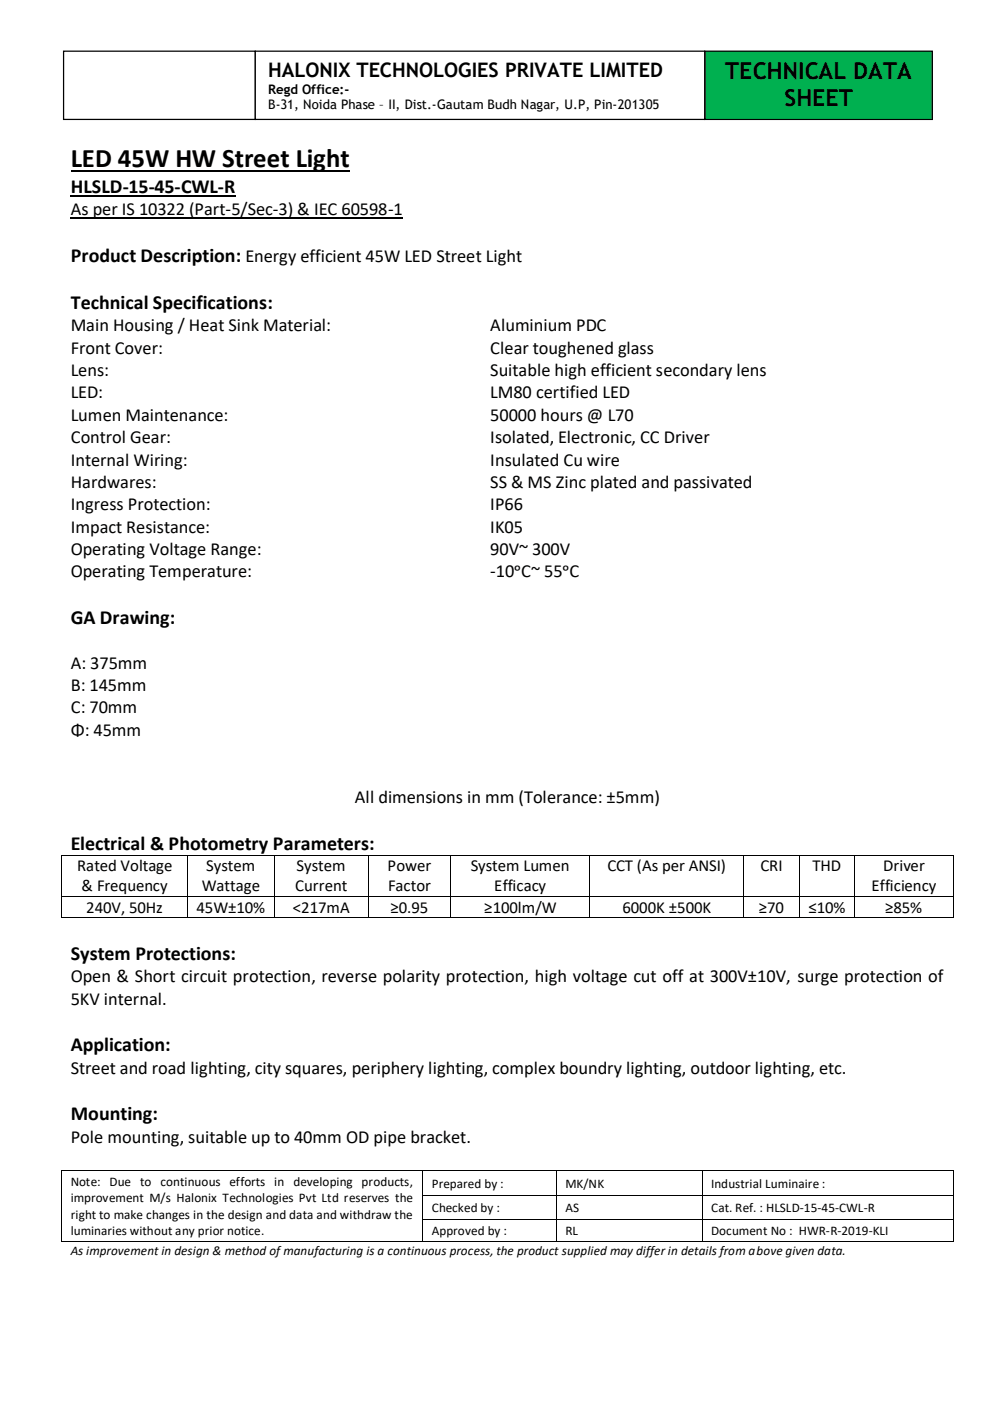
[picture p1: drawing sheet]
<svg xmlns="http://www.w3.org/2000/svg" width="210mm" height="297mm" viewBox="0 0 210 297" stroke-linecap="round" stroke-linejoin="round" font-family="sans-serif">
<defs><g id="words">
<text font-size="5.7" x="15" y="35.3">LED 45W HW Street Light</text>
<g font-size="4.9">
<text x="153.7" y="16.7">TECHNICAL DATA</text>
<text x="166.3" y="22.4">SHEET</text>
</g>
<g font-size="4.2">
<text x="56.8" y="16.3">HALONIX TECHNOLOGIES PRIVATE LIMITED</text>
<text x="15" y="40.9">HLSLD-15-45-CWL-R</text>
<text x="15" y="55.6">Product Description: Energy efficient 45W LED Street Light</text>
<text x="15" y="65.5">Technical Specifications:</text>
<text x="15" y="132.2">GA Drawing:</text>
<text x="15" y="180.1">Electrical &amp; Photometry Parameters:</text>
<text x="15" y="203.4">System Protections:</text>
<text x="15" y="222.8">Application:</text>
<text x="15" y="237.5">Mounting:</text>
</g>
<g font-size="3.9">
<text x="15" y="45.7">As per IS 10322 (Part-5/Sec-3) &amp; IEC 60598-1</text>
<text x="15" y="70.2">Main Housing / Heat Sink Material:</text>
<text x="103.9" y="70.2">Aluminium PDC</text>
<text x="15" y="74.9">Front Cover:</text>
<text x="103.9" y="74.9">Clear toughened glass</text>
<text x="15" y="79.7">Lens:</text>
<text x="103.9" y="79.7">Suitable high efficient secondary lens</text>
<text x="15" y="84.4">LED:</text>
<text x="15" y="89.2">Lumen Maintenance:</text>
<text x="103.9" y="84.4">LM80 certified LED</text>
<text x="103.9" y="89.2">50000 hours @ L70</text>
<text x="15" y="93.9">Control Gear:</text>
<text x="103.9" y="93.9">Isolated, Electronic, CC Driver</text>
<text x="15" y="98.7">Internal Wiring:</text>
<text x="103.9" y="98.7">Insulated Cu wire</text>
<text x="15" y="103.4">Hardwares:</text>
<text x="103.9" y="103.4">SS &amp; MS Zinc plated and passivated</text>
<text x="15" y="108.2">Ingress Protection:</text>
<text x="15" y="112.9">Impact Resistance:</text>
<text x="103.9" y="108.2">IP66</text>
<text x="103.9" y="112.9">IK05</text>
<text x="15" y="117.6">Operating Voltage Range:</text>
<text x="103.9" y="117.6">90V~ 300V</text>
<text x="15" y="122.3">Operating Temperature:</text>
<text x="103.9" y="122.3">-10ᵒC~ 55ᵒC</text>
<text x="15" y="141.7">A: 375mm</text>
<text x="15" y="146.4">B: 145mm</text>
<text x="15" y="151.2">C: 70mm</text>
<text x="15" y="155.9">Φ: 45mm</text>
<text x="75.2" y="170.1">All dimensions in mm (Tolerance: ±5mm)</text>
<text x="15" y="208.2">Open &amp; Short circuit protection, reverse polarity protection, high voltage cut off at 300V±10V, surge protection of</text>
<text x="15" y="212.9">5KV internal.</text>
<text x="15" y="227.6">Street and road lighting, city squares, periphery lighting, complex boundry lighting, outdoor lighting, etc.</text>
<text x="15" y="242.2">Pole mounting, suitable up to 40mm OD pipe bracket.</text>
</g>
<g font-size="3.6">
<text x="16.3" y="184.6">Rated Voltage</text>
<text x="43.7" y="184.6">System</text>
<text x="62.8" y="184.6">System</text>
<text x="82.2" y="184.6">Power</text>
<text x="99.8" y="184.6">System Lumen</text>
<text x="128.7" y="184.6">CCT (As per ANSI)</text>
<text x="161.2" y="184.6">CRI</text>
<text x="172.2" y="184.6">THD</text>
<text x="187.2" y="184.6">Driver</text>
<text x="17.3" y="188.9">&amp; Frequency</text>
<text x="42.8" y="188.9">Wattage</text>
<text x="62.6" y="188.9">Current</text>
<text x="82.2" y="188.9">Factor</text>
<text x="104.8" y="188.9">Efficacy</text>
<text x="184.7" y="188.9">Efficiency</text>
<text x="18.3" y="193.4">240V, 50Hz</text>
<text x="41.7" y="193.4">45W±10%</text>
<text x="62.1" y="193.4">&lt;217mA</text>
<text x="82.8" y="193.4">≥0.95</text>
<text x="102.7" y="193.4">≥100lm/W</text>
<text x="132" y="193.4">6000K ±500K</text>
<text x="160.8" y="193.4">≥70</text>
<text x="171.3" y="193.4">≤10%</text>
<text x="187.6" y="193.4">≥85%</text>
</g>
<g font-size="2.8">
<text x="56.8" y="19.9">Regd Office:-</text>
<text x="56.8" y="23.2">B-31, Noida Phase – II, Dist.-Gautam Budh Nagar, U.P, Pin-201305</text>
<text x="15" y="251.4">Note: Due to continuous efforts in developing products,</text>
<text x="91.6" y="251.7">Prepared by :</text>
<text x="119.9" y="251.7">MK/NK</text>
<text x="150.8" y="251.7">Industrial Luminaire :</text>
<text x="15" y="254.8">improvement M/s Halonix Technologies Pvt Ltd reserves the</text>
<text x="91.6" y="256.9">Checked by :</text>
<text x="119.9" y="256.9">AS</text>
<text x="150.8" y="256.9">Cat. Ref. : HLSLD-15-45-CWL-R</text>
<text x="15" y="258.3">right to make changes in the design and data and withdraw the</text>
<text x="15" y="261.7">luminaries without any prior notice.</text>
<text x="91.6" y="261.7">Approved by :</text>
<text x="119.9" y="261.7">RL</text>
<text x="150.8" y="261.7">Document No : HWR-R-2019-KLI</text>
<text x="15" y="265.9">As improvement in design &amp; method of manufacturing is a continuous process, the product supplied may differ in details from above given data.</text>
</g>
</g></defs>
<path d="M15 36.2h59.1" fill="none" stroke="#000" stroke-width=".34"/>
<path d="M15 41.5h35M15 46.2h70.4" fill="none" stroke="#000" stroke-width=".25"/>
<g fill="#000">
<path d="M13 181.2h.1v.1h-.1z" fill-rule="evenodd"/>
<path d="M13 181.2h.1v.1h-.1z" fill-rule="evenodd"/>
<path d="M13 190h.1v.1h-.1z" fill-rule="evenodd"/>
<path d="M13 194.4h.1v.2h-.1z" fill-rule="evenodd"/>
<path d="M13 194.4h.1v.2h-.1z" fill-rule="evenodd"/>
<path d="M39.6 181.2h.2v.1h-.2z" fill-rule="evenodd"/>
<path d="M39.6 190h.2v.1h-.2z" fill-rule="evenodd"/>
<path d="M39.6 194.4h.2v.2h-.2z" fill-rule="evenodd"/>
<path d="M58 181.2h.2v.1h-.2z" fill-rule="evenodd"/>
<path d="M58 190h.2v.1h-.2z" fill-rule="evenodd"/>
<path d="M58 194.4h.2v.2h-.2z" fill-rule="evenodd"/>
<path d="M77.9 181.2h.2v.1h-.2z" fill-rule="evenodd"/>
<path d="M77.9 190h.2v.1h-.2z" fill-rule="evenodd"/>
<path d="M77.9 194.4h.2v.2h-.2z" fill-rule="evenodd"/>
<path d="M95.4 181.2h.1v.1h-.1z" fill-rule="evenodd"/>
<path d="M95.4 190h.1v.1h-.1z" fill-rule="evenodd"/>
<path d="M95.4 194.4h.1v.2h-.1z" fill-rule="evenodd"/>
<path d="M124.9 181.2h.2v.1h-.2z" fill-rule="evenodd"/>
<path d="M124.9 190h.2v.1h-.2z" fill-rule="evenodd"/>
<path d="M124.9 194.4h.2v.2h-.2z" fill-rule="evenodd"/>
<path d="M157.5 181.2h.1v.1h-.1z" fill-rule="evenodd"/>
<path d="M157.5 190h.1v.1h-.1z" fill-rule="evenodd"/>
<path d="M157.5 194.4h.1v.2h-.1z" fill-rule="evenodd"/>
<path d="M169.3 181.2h.2v.1h-.2z" fill-rule="evenodd"/>
<path d="M169.3 190h.2v.1h-.2z" fill-rule="evenodd"/>
<path d="M169.3 194.4h.2v.2h-.2z" fill-rule="evenodd"/>
<path d="M181 181.2h.2v.1h-.2z" fill-rule="evenodd"/>
<path d="M181 190h.2v.1h-.2z" fill-rule="evenodd"/>
<path d="M181 194.4h.2v.2h-.2z" fill-rule="evenodd"/>
<path d="M201.9 181.2h.2v.1h-.2z" fill-rule="evenodd"/>
<path d="M201.9 181.2h.2v.1h-.2z" fill-rule="evenodd"/>
<path d="M201.9 190h.2v.1h-.2z" fill-rule="evenodd"/>
<path d="M201.9 194.4h.2v.2h-.2z" fill-rule="evenodd"/>
<path d="M201.9 194.4h.2v.2h-.2z" fill-rule="evenodd"/>
<path d="M13 248h.1v.1h-.1z" fill-rule="evenodd"/>
<path d="M13 248h.1v.1h-.1z" fill-rule="evenodd"/>
<path d="M13 253.4h.1v.2h-.1z" fill-rule="evenodd"/>
<path d="M13 258.3h.1v.2h-.1z" fill-rule="evenodd"/>
<path d="M89.5 248h.2v.1h-.2z" fill-rule="evenodd"/>
<path d="M89.5 253.4h.2v.2h-.2z" fill-rule="evenodd"/>
<path d="M89.5 258.3h.2v.2h-.2z" fill-rule="evenodd"/>
<path d="M117.8 248h.2v.1h-.2z" fill-rule="evenodd"/>
<path d="M117.8 253.4h.2v.2h-.2z" fill-rule="evenodd"/>
<path d="M117.8 258.3h.2v.2h-.2z" fill-rule="evenodd"/>
<path d="M148.7 248h.2v.1h-.2z" fill-rule="evenodd"/>
<path d="M148.7 253.4h.2v.2h-.2z" fill-rule="evenodd"/>
<path d="M148.7 258.3h.2v.2h-.2z" fill-rule="evenodd"/>
<path d="M201.9 248h.2v.1h-.2z" fill-rule="evenodd"/>
<path d="M201.9 248h.2v.1h-.2z" fill-rule="evenodd"/>
<path d="M201.9 253.4h.2v.2h-.2z" fill-rule="evenodd"/>
<path d="M201.9 258.3h.2v.2h-.2z" fill-rule="evenodd"/>
<path d="M13 263.1h.1v.2h-.1z" fill-rule="evenodd"/>
<path d="M13 263.1h.1v.2h-.1z" fill-rule="evenodd"/>
<path d="M89.5 263.1h.2v.2h-.2z" fill-rule="evenodd"/>
<path d="M117.8 263.1h.2v.2h-.2z" fill-rule="evenodd"/>
<path d="M148.7 263.1h.2v.2h-.2z" fill-rule="evenodd"/>
<path d="M201.9 263.1h.2v.2h-.2z" fill-rule="evenodd"/>
<path d="M201.9 263.1h.2v.2h-.2z" fill-rule="evenodd"/>
</g>
<g fill="none" stroke="#000" stroke-width=".21">
<path d="M13 181.3v8.7M13 190.1v4.3M13.1 181.2h26.5M13.1 190h26.5M13.1 194.5h26.5M39.7 181.3v8.7M39.7 190.1v4.3M39.8 181.2h18.2M39.8 190h18.2M39.8 194.5h18.2M58.1 181.3v8.7M58.1 190.1v4.3"/>
<path d="M58.2 181.2h19.7M58.2 190h19.7M58.2 194.5h19.7M78 181.3v8.7M78 190.1v4.3M78.1 181.2h17.3M78.1 190h17.3M78.1 194.5h17.3M95.5 181.3v8.7M95.5 190.1v4.3M95.5 181.2h29.4M95.5 190h29.4"/>
<path d="M95.5 194.5h29.4M125 181.3v8.7M125 190.1v4.3M125.1 181.2h32.4M125.1 190h32.4M125.1 194.5h32.4M157.5 181.3v8.7M157.5 190.1v4.3M157.6 181.2h11.7M157.6 190h11.7M157.6 194.5h11.7M169.4 181.3v8.7"/>
<path d="M169.4 190.1v4.3M169.5 181.2h11.5M169.5 190h11.5M169.5 194.5h11.5M181.1 181.3v8.7M181.1 190.1v4.3M181.2 181.2h20.7M181.2 190h20.7M181.2 194.5h20.7M202 181.3v8.7M202 190.1v4.3M13 248.1v5.3"/>
<path d="M13 253.6v4.7M13 258.5v4.6M13.1 248.1h76.4M89.6 248.1v5.3M89.6 253.6v4.7M89.6 258.5v4.6M89.7 248.1h28.1M89.7 253.5h28.1M89.7 258.4h28.1M117.9 248.1v5.3M117.9 253.6v4.7M117.9 258.5v4.6"/>
<path d="M118 248.1h30.7M118 253.5h30.7M118 258.4h30.7M148.8 248.1v5.3M148.8 253.6v4.7M148.8 258.5v4.6M148.9 248.1h53M148.9 253.5h53M148.9 258.4h53M202 248.1v5.3M202 253.6v4.7M202 258.5v4.6"/>
<path d="M13.1 263.2h76.4M89.7 263.2h28.1M118 263.2h30.7M148.9 263.2h53"/>
</g>
<path d="M149.4 10.8h48.2v14.5h-48.2z" fill-rule="evenodd" fill="#00b050"/>
<path d="M149.4 10.8h48.2v14.5h-48.2z" fill="none" stroke="#000" stroke-width=".26"/>
<path d="M13.5 10.8h40.6v14.5h-40.6z" fill-rule="evenodd" fill="#fff"/>
<path d="M13.5 10.8h40.6v14.5h-40.6z" fill="none" stroke="#000" stroke-width=".26"/>
<path d="M54.1 10.8h95.3v14.5h-95.3z" fill-rule="evenodd" fill="#fff"/>
<path d="M54.1 10.8h95.3v14.5h-95.3z" fill="none" stroke="#000" stroke-width=".26"/>
<use href="#words"/>
</svg>
